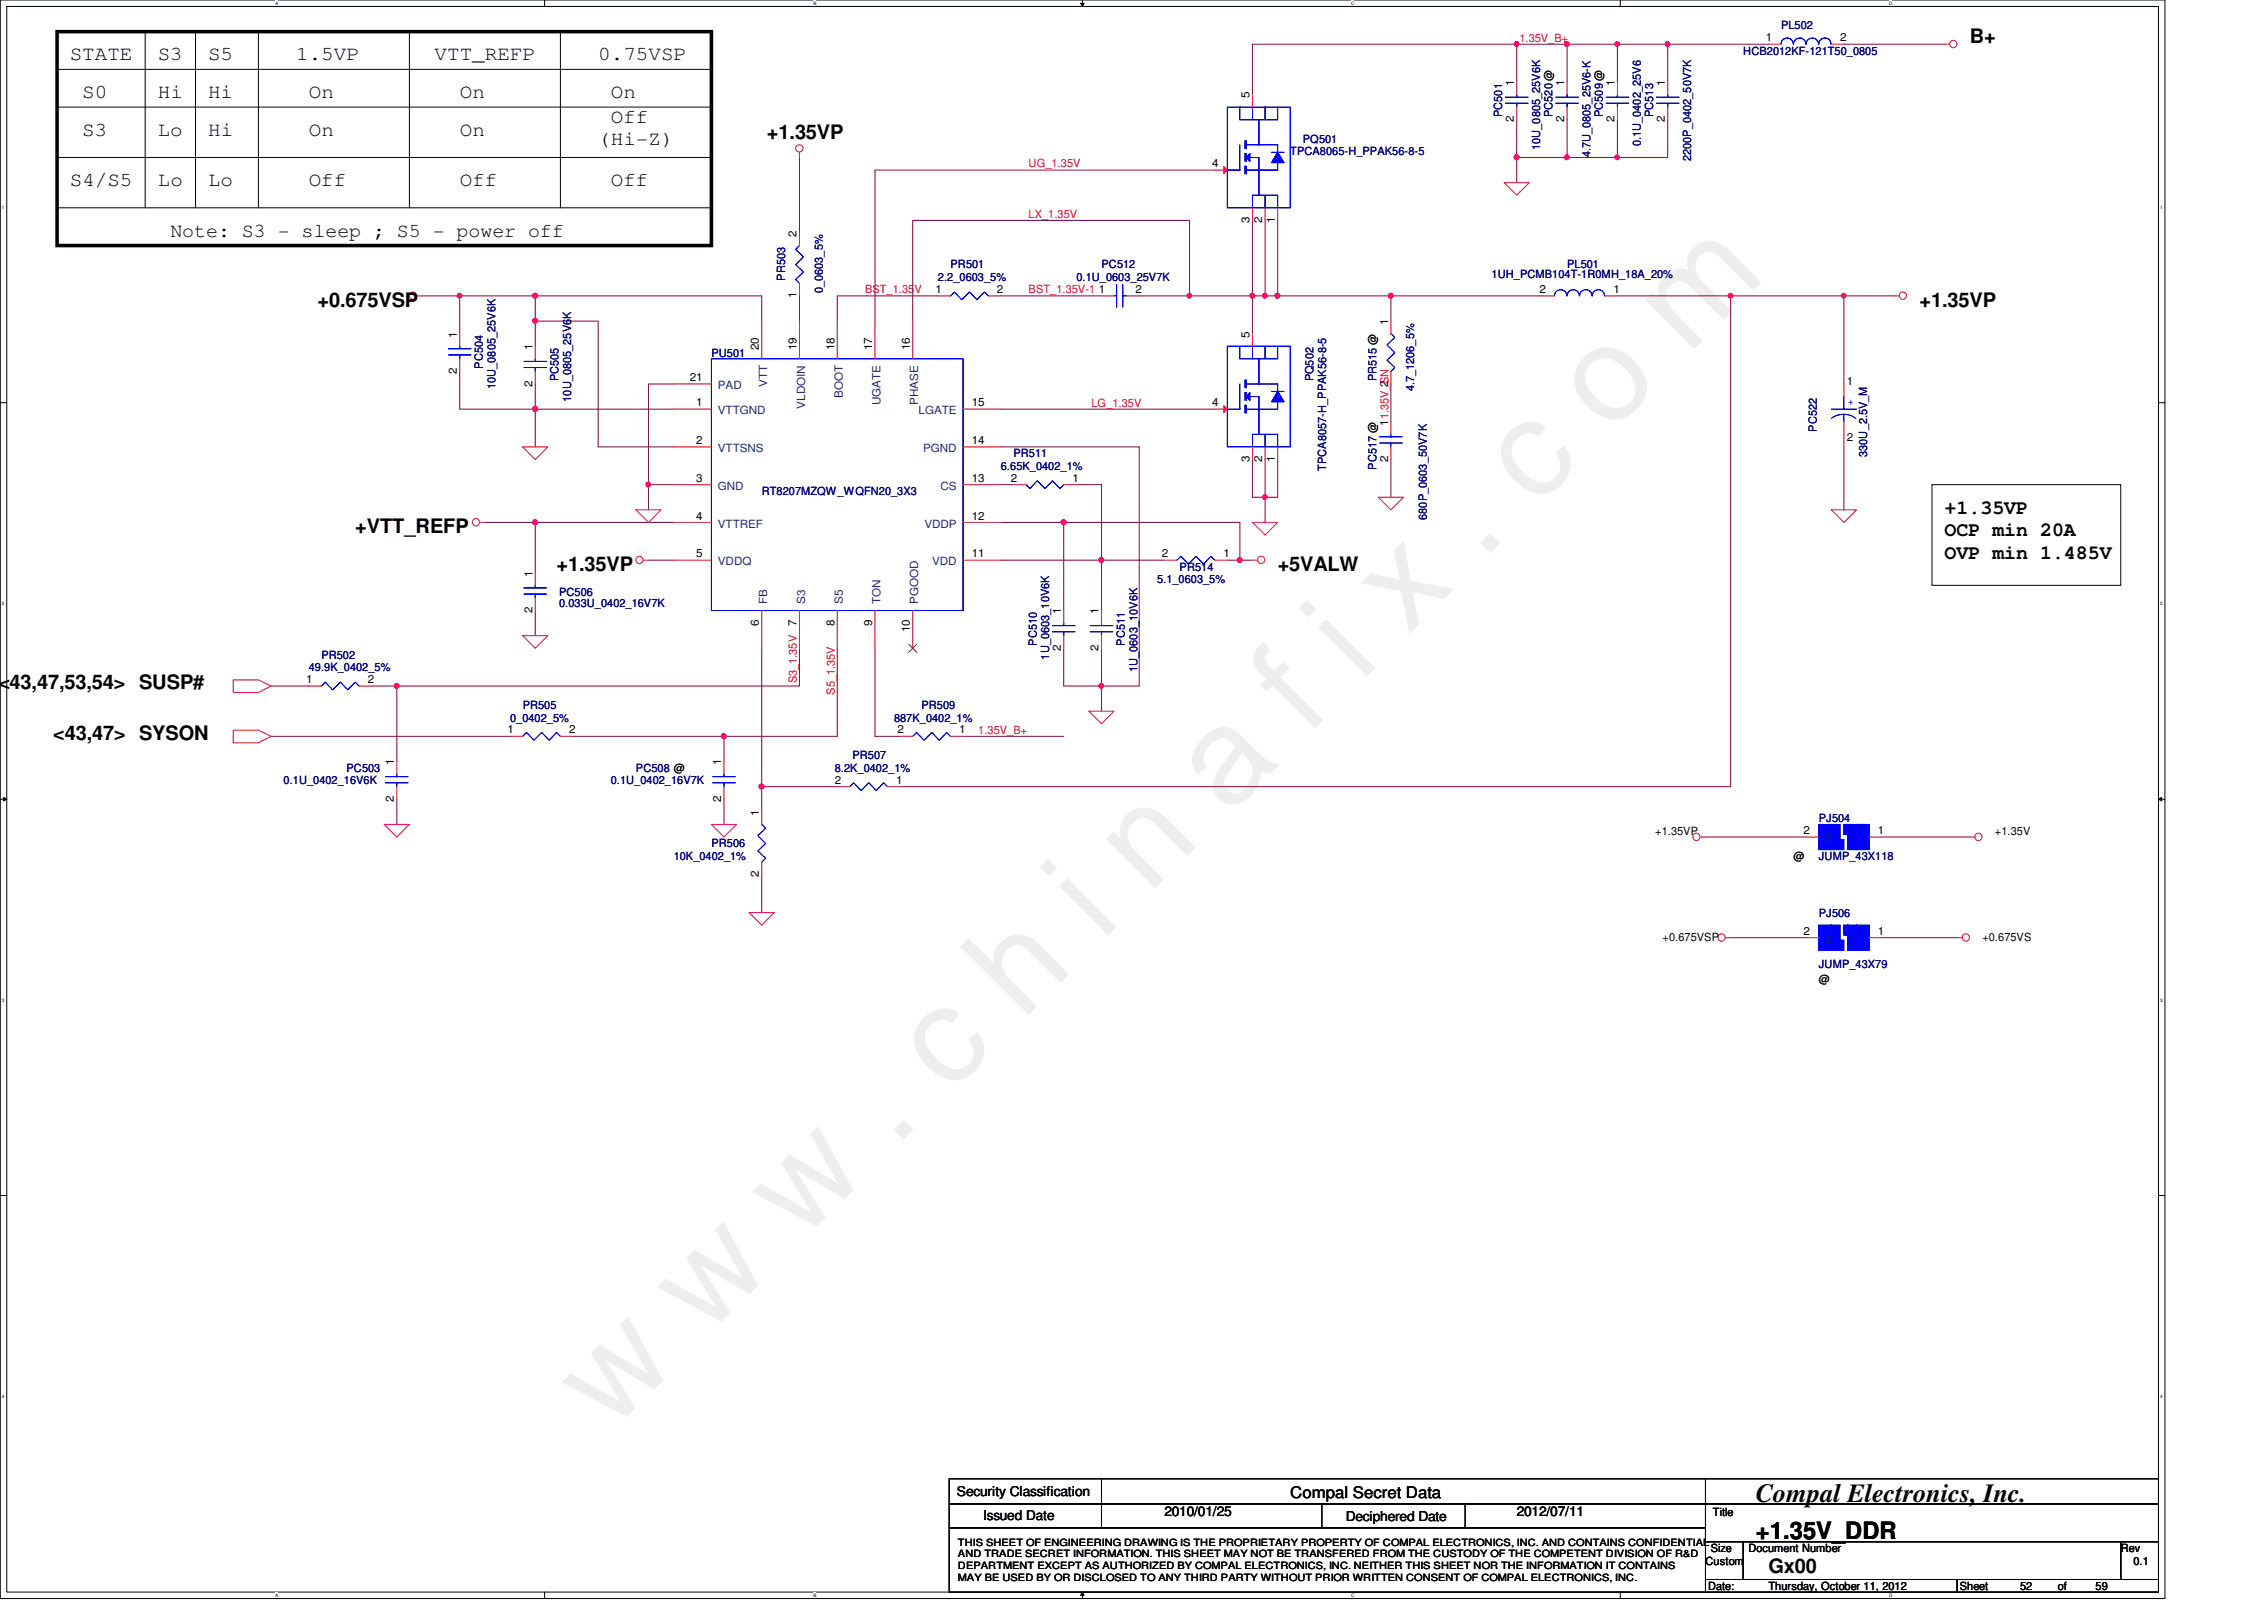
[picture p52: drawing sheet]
<svg xmlns="http://www.w3.org/2000/svg" width="297mm" height="210mm" viewBox="0 0 297 210" stroke-linecap="round" stroke-linejoin="round" font-family="sans-serif">
<defs><g id="words">
<text font-size="17.6" fill="#f0f" x="80.1" y="188" transform="rotate(-45 80.1 188)">w w w . c h i n a f i x . c o m</text>
<text font-size="3.4" x="230.4" y="197.1">Compal Electronics, Inc.</text>
<text font-size="3.1" x="230.4" y="201.9">+1.35V_DDR</text>
<g font-size="2.6">
<text x="258.4" y="5.6">B+</text>
<text x="9.1" y="7.9">STATE</text>
<text x="20.7" y="7.9">S3</text>
<text x="27.3" y="7.9">S5</text>
<text x="38.9" y="7.9">1.5VP</text>
<text x="57" y="7.9">VTT_REFP</text>
<text x="78.5" y="7.9">0.75VSP</text>
<text x="10.8" y="12.9">S0</text>
<text x="10.8" y="17.8">S3</text>
<text x="20.7" y="17.8">Lo</text>
<text x="20.7" y="12.9">Hi</text>
<text x="27.3" y="12.9">Hi</text>
<text x="27.3" y="17.8">Hi</text>
<text x="40.5" y="12.9">On</text>
<text x="40.5" y="17.8">On</text>
<text x="60.3" y="12.9">On</text>
<text x="60.3" y="17.8">On</text>
<text x="80.1" y="16.2">Off</text>
<text x="80.1" y="12.9">On</text>
<text x="78.5" y="19">(Hi-Z)</text>
<text x="100.6" y="18.3">+1.35VP</text>
<text x="9.1" y="24.4">S4/S5</text>
<text x="20.7" y="24.4">Lo</text>
<text x="27.3" y="24.4">Lo</text>
<text x="40.5" y="24.4">Off</text>
<text x="60.3" y="24.4">Off</text>
<text x="80.1" y="24.4">Off</text>
<text x="22.3" y="31">Note: S3 - sleep ; S5 - power off</text>
<text x="41.7" y="40.3">+0.675VSP</text>
<text x="251.8" y="40.3">+1.35VP</text>
<text x="46.6" y="70">+VTT_REFP</text>
<text x="255.1" y="67.4">+1.35VP</text>
<text x="255.1" y="70.4">OCP min 20A</text>
<text x="73" y="74.9">+1.35VP</text>
<text x="167.6" y="74.9">+5VALW</text>
<text x="255.1" y="73.3">OVP min 1.485V</text>
<text x="-.3" y="90.4">&lt;43,47,53,54&gt; SUSP#</text>
<text x="7" y="97">&lt;43,47&gt; SYSON</text>
<text x="232" y="206.3">Gx00</text>
</g>
<text font-size="2.1" x="169.3" y="196.5">Compal Secret Data</text>
<g font-size="1.8">
<text x="125.6" y="196.3">Security Classification</text>
<text x="129" y="199.4">Issued Date</text>
<text x="152.8" y="198.9">2010/01/25</text>
<text x="176.6" y="199.6">Deciphered Date</text>
<text x="199" y="198.9">2012/07/11</text>
</g>
<g font-size="1.5" fill="#f00">
<text x="199.3" y="5.5">1.35V_B+</text>
<text x="135" y="22">UG_1.35V</text>
<text x="135" y="28.6">LX_1.35V</text>
<text x="113.5" y="38.5">BST_1.35V</text>
<text x="135" y="38.5">BST_1.35V-1</text>
<text x="143.2" y="53.3">LG_1.35V</text>
<text x="104.6" y="89.7" transform="rotate(-90 104.6 89.7)">S3_1.35V</text>
<text x="109.5" y="91.1" transform="rotate(-90 109.5 91.1)">S5_1.35V</text>
<text x="128.4" y="96.3">1.35V_B+</text>
</g>
<g font-size="1.5">
<text x="231.7" y="5.4">1</text>
<text x="241.4" y="5.4">2</text>
<text x="198.6" y="11.3" transform="rotate(-90 198.6 11.3)">1</text>
<text x="205.2" y="11.3" transform="rotate(-90 205.2 11.3)">1</text>
<text x="211.8" y="11.3" transform="rotate(-90 211.8 11.3)">1</text>
<text x="218.4" y="11.3" transform="rotate(-90 218.4 11.3)">1</text>
<text x="164" y="12.9" transform="rotate(-90 164 12.9)">5</text>
<text x="198.6" y="16" transform="rotate(-90 198.6 16)">2</text>
<text x="205.2" y="16" transform="rotate(-90 205.2 16)">2</text>
<text x="211.8" y="16" transform="rotate(-90 211.8 16)">2</text>
<text x="218.4" y="16" transform="rotate(-90 218.4 16)">2</text>
<text x="159" y="21.9">4</text>
<text x="164" y="29.3" transform="rotate(-90 164 29.3)">3</text>
<text x="165.6" y="29.3" transform="rotate(-90 165.6 29.3)">2</text>
<text x="167.3" y="29.3" transform="rotate(-90 167.3 29.3)">1</text>
<text x="104.5" y="31.1" transform="rotate(-90 104.5 31.1)">2</text>
<text x="104.5" y="39.2" transform="rotate(-90 104.5 39.2)">1</text>
<text x="122.7" y="38.4">1</text>
<text x="130.8" y="38.4">2</text>
<text x="144.2" y="38.4">1</text>
<text x="149" y="38.4">2</text>
<text x="202" y="38.4">2</text>
<text x="211.7" y="38.4">1</text>
<text x="59.9" y="44.3" transform="rotate(-90 59.9 44.3)">1</text>
<text x="69.8" y="45.9" transform="rotate(-90 69.8 45.9)">1</text>
<text x="99.6" y="45.9" transform="rotate(-90 99.6 45.9)">20</text>
<text x="104.5" y="45.9" transform="rotate(-90 104.5 45.9)">19</text>
<text x="109.5" y="45.9" transform="rotate(-90 109.5 45.9)">18</text>
<text x="114.4" y="45.9" transform="rotate(-90 114.4 45.9)">17</text>
<text x="119.4" y="45.9" transform="rotate(-90 119.4 45.9)">16</text>
<text x="164" y="44.3" transform="rotate(-90 164 44.3)">5</text>
<text x="182.1" y="42.6" transform="rotate(-90 182.1 42.6)">1</text>
<text x="59.9" y="49.1" transform="rotate(-90 59.9 49.1)">2</text>
<text x="69.8" y="50.7" transform="rotate(-90 69.8 50.7)">2</text>
<text x="90.5" y="50">21</text>
<text x="91.4" y="53.3">1</text>
<text x="127.5" y="53.3">15</text>
<text x="159" y="53.3">4</text>
<text x="182.1" y="50.7" transform="rotate(-90 182.1 50.7)">2</text>
<text x="242.3" y="50.5">1</text>
<text x="91.4" y="58.3">2</text>
<text x="127.5" y="58.3">14</text>
<text x="182.1" y="55.8" transform="rotate(-90 182.1 55.8)">11.35V_SN</text>
<text x="242.3" y="57.8">2</text>
<text x="91.4" y="63.2">3</text>
<text x="127.5" y="63.2">13</text>
<text x="132.6" y="63.2">2</text>
<text x="140.7" y="63.2">1</text>
<text x="164" y="60.6" transform="rotate(-90 164 60.6)">3</text>
<text x="165.6" y="60.6" transform="rotate(-90 165.6 60.6)">2</text>
<text x="167.3" y="60.6" transform="rotate(-90 167.3 60.6)">1</text>
<text x="182.1" y="60.6" transform="rotate(-90 182.1 60.6)">2</text>
<text x="91.4" y="68.2">4</text>
<text x="127.5" y="68.2">12</text>
<text x="69.8" y="75.6" transform="rotate(-90 69.8 75.6)">1</text>
<text x="91.4" y="73.1">5</text>
<text x="127.5" y="73.1">11</text>
<text x="152.4" y="73.1">2</text>
<text x="160.5" y="73.1">1</text>
<text x="69.8" y="80.4" transform="rotate(-90 69.8 80.4)">2</text>
<text x="99.6" y="82.1" transform="rotate(-90 99.6 82.1)">6</text>
<text x="104.5" y="82.1" transform="rotate(-90 104.5 82.1)">7</text>
<text x="109.5" y="82.1" transform="rotate(-90 109.5 82.1)">8</text>
<text x="114.4" y="82.1" transform="rotate(-90 114.4 82.1)">9</text>
<text x="119.4" y="82.9" transform="rotate(-90 119.4 82.9)">10</text>
<text x="139.2" y="80.6" transform="rotate(-90 139.2 80.6)">1</text>
<text x="144.1" y="80.6" transform="rotate(-90 144.1 80.6)">1</text>
<text x="40.2" y="89.6">1</text>
<text x="48.3" y="89.6">2</text>
<text x="139.2" y="85.4" transform="rotate(-90 139.2 85.4)">2</text>
<text x="144.1" y="85.4" transform="rotate(-90 144.1 85.4)">2</text>
<text x="51.7" y="100.4" transform="rotate(-90 51.7 100.4)">1</text>
<text x="66.6" y="96.2">1</text>
<text x="74.7" y="96.2">2</text>
<text x="94.6" y="100.4" transform="rotate(-90 94.6 100.4)">1</text>
<text x="117.8" y="96.2">2</text>
<text x="125.9" y="96.2">1</text>
<text x="51.7" y="105.2" transform="rotate(-90 51.7 105.2)">2</text>
<text x="94.6" y="105.2" transform="rotate(-90 94.6 105.2)">2</text>
<text x="99.6" y="107" transform="rotate(-90 99.6 107)">1</text>
<text x="109.5" y="102.8">2</text>
<text x="117.6" y="102.8">1</text>
<text x="217.2" y="109.5">+1.35VP</text>
<text x="235.3" y="112.8">@</text>
<text x="236.6" y="109.4">2</text>
<text x="246.4" y="109.4">1</text>
<text x="261.7" y="109.5">+1.35V</text>
<text x="99.6" y="115.1" transform="rotate(-90 99.6 115.1)">2</text>
<text x="218.1" y="123.4">+0.675VSP</text>
<text x="236.6" y="122.6">2</text>
<text x="246.4" y="122.6">1</text>
<text x="260.1" y="123.4">+0.675VS</text>
<text x="238.6" y="129">@</text>
<text x="224.4" y="203.6">Size</text>
<text x="224.7" y="198.8">Title</text>
<text x="229.4" y="203.6">Document Number</text>
<text x="278.3" y="203.6">Rev</text>
<text x="223.8" y="205.3">Custom</text>
<text x="224.1" y="208.6">Date:</text>
<text x="232" y="208.6">Thursday, October 11, 2012</text>
<text x="257.1" y="208.6">Sheet</text>
<text x="265" y="208.6">52</text>
<text x="270" y="208.6">of</text>
<text x="275" y="208.6">59</text>
<text x="279.9" y="205.3">0.1</text>
</g>
<g font-size="1.5" fill="#000080">
<text x="233.7" y="3.9">PL502</text>
<text x="228.7" y="7.2">HCB2012KF-121T50_0805</text>
<text x="197.1" y="15.4" transform="rotate(-90 197.1 15.4)">PC501</text>
<text x="203.7" y="15.4" transform="rotate(-90 203.7 15.4)">PC520 @</text>
<text x="210.3" y="15.4" transform="rotate(-90 210.3 15.4)">PC509 @</text>
<text x="216.9" y="15.4" transform="rotate(-90 216.9 15.4)">PC513</text>
<text x="169.3" y="20.4">TPCA8065-H_PPAK56-8-5</text>
<text x="170.9" y="18.7">PQ501</text>
<text x="202.1" y="19.7" transform="rotate(-90 202.1 19.7)">10U_0805_25V6K</text>
<text x="208.7" y="20.7" transform="rotate(-90 208.7 20.7)">4.7U_0805_25V6-K</text>
<text x="215.3" y="19.2" transform="rotate(-90 215.3 19.2)">0.1U_0402_25V6</text>
<text x="221.9" y="21.2" transform="rotate(-90 221.9 21.2)">2200P_0402_50V7K</text>
<text x="124.7" y="35.2">PR501</text>
<text x="144.5" y="35.2">PC512</text>
<text x="205.6" y="35.2">PL501</text>
<text x="103" y="36.8" transform="rotate(-90 103 36.8)">PR503</text>
<text x="107.9" y="38.5" transform="rotate(-90 107.9 38.5)">0_0603_5%</text>
<text x="123.1" y="36.9">2.2_0603_5%</text>
<text x="141.2" y="36.9">0.1U_0603_25V7K</text>
<text x="195.7" y="36.5">1UH_PCMB104T-1R0MH_18A_20%</text>
<text x="93.3" y="46.8">PU501</text>
<text x="63.4" y="48.4" transform="rotate(-90 63.4 48.4)">PC504</text>
<text x="65" y="51.1" transform="rotate(-90 65 51.1)">10U_0805_25V6K</text>
<text x="73.3" y="50" transform="rotate(-90 73.3 50)">PC505</text>
<text x="74.9" y="52.7" transform="rotate(-90 74.9 52.7)">10U_0805_25V6K</text>
<text x="172.3" y="50" transform="rotate(-90 172.3 50)">PQ502</text>
<text x="180.6" y="50" transform="rotate(-90 180.6 50)">PR515 @</text>
<text x="185.5" y="51.4" transform="rotate(-90 185.5 51.4)">4.7_1206_5%</text>
<text x="133" y="60">PR511</text>
<text x="238.4" y="56.6" transform="rotate(-90 238.4 56.6)">PC522</text>
<text x="245" y="59.9" transform="rotate(-90 245 59.9)">330U_2.5V_M</text>
<text x="99.9" y="64.9">RT8207MZQW_WQFN20_3X3</text>
<text x="131.3" y="61.6">6.65K_0402_1%</text>
<text x="174" y="61.8" transform="rotate(-90 174 61.8)">TPCA8057-H_PPAK56-8-5</text>
<text x="180.6" y="61.6" transform="rotate(-90 180.6 61.6)">PC517 @</text>
<text x="187.2" y="68.2" transform="rotate(-90 187.2 68.2)">680P_0603_50V7K</text>
<text x="151.8" y="76.5">5.1_0603_5%</text>
<text x="154.8" y="74.8">PR514</text>
<text x="73.4" y="78.1">PC506</text>
<text x="73.4" y="79.6">0.033U_0402_16V7K</text>
<text x="40.5" y="88.1">49.9K_0402_5%</text>
<text x="42.2" y="86.4">PR502</text>
<text x="136" y="84.7" transform="rotate(-90 136 84.7)">PC510</text>
<text x="137.7" y="86.5" transform="rotate(-90 137.7 86.5)">1U_0603_10V6K</text>
<text x="147.6" y="84.7" transform="rotate(-90 147.6 84.7)">PC511</text>
<text x="149.2" y="88.2" transform="rotate(-90 149.2 88.2)">1U_0603_10V6K</text>
<text x="66.9" y="94.7">0_0402_5%</text>
<text x="68.6" y="93">PR505</text>
<text x="117.3" y="94.7">887K_0402_1%</text>
<text x="120.9" y="93">PR509</text>
<text x="45.5" y="101.3">PC503</text>
<text x="83.4" y="101.3">PC508 @</text>
<text x="109.5" y="101.3">8.2K_0402_1%</text>
<text x="111.8" y="99.6">PR507</text>
<text x="37.2" y="102.9">0.1U_0402_16V6K</text>
<text x="80.1" y="102.9">0.1U_0402_16V7K</text>
<text x="238.6" y="107.9">PJ504</text>
<text x="88.4" y="112.8">10K_0402_1%</text>
<text x="93.3" y="111.2">PR506</text>
<text x="238.6" y="112.8">JUMP_43X118</text>
<text x="238.6" y="120.3">PJ506</text>
<text x="238.6" y="127">JUMP_43X79</text>
</g>
<g font-size="1.5" fill="#004080">
<text x="94.2" y="51.1">PAD</text>
<text x="100.7" y="50.8" transform="rotate(-90 100.7 50.8)">VTT</text>
<text x="105.6" y="53.6" transform="rotate(-90 105.6 53.6)">VLDOIN</text>
<text x="110.6" y="52.2" transform="rotate(-90 110.6 52.2)">BOOT</text>
<text x="115.5" y="53.2" transform="rotate(-90 115.5 53.2)">UGATE</text>
<text x="120.5" y="53.1" transform="rotate(-90 120.5 53.1)">PHASE</text>
<text x="94.2" y="59.3">VTTSNS</text>
<text x="94.2" y="54.4">VTTGND</text>
<text x="120.5" y="54.4">LGATE</text>
<text x="121.1" y="59.3">PGND</text>
<text x="94.2" y="64.3">GND</text>
<text x="123.4" y="64.3">CS</text>
<text x="94.2" y="69.2">VTTREF</text>
<text x="121.3" y="69.2">VDDP</text>
<text x="94.2" y="74.2">VDDQ</text>
<text x="122.3" y="74.2">VDD</text>
<text x="100.7" y="79.2" transform="rotate(-90 100.7 79.2)">FB</text>
<text x="105.6" y="79.2" transform="rotate(-90 105.6 79.2)">S3</text>
<text x="110.6" y="79.2" transform="rotate(-90 110.6 79.2)">S5</text>
<text x="115.5" y="79.2" transform="rotate(-90 115.5 79.2)">TON</text>
<text x="120.5" y="79.2" transform="rotate(-90 120.5 79.2)">PGOOD</text>
<text x="239.5" y="110.5">2</text>
<text x="243.5" y="110.5">1</text>
<text x="239.5" y="123.7">2</text>
<text x="243.5" y="123.7">1</text>
</g>
<text font-size="1.5" fill="#00f" x="242.4" y="53.1">+</text>
<g font-size="1.3">
<text x="125.7" y="202.8">THIS SHEET OF ENGINEERING DRAWING IS THE PROPRIETARY PROPERTY OF COMPAL ELECTRONICS, INC. AND CONTAINS CONFIDENTIAL</text>
<text x="125.7" y="205.8">DEPARTMENT EXCEPT AS AUTHORIZED BY COMPAL ELECTRONICS, INC. NEITHER THIS SHEET NOR THE INFORMATION IT CONTAINS</text>
<text x="125.7" y="207.3">MAY BE USED BY OR DISCLOSED TO ANY THIRD PARTY WITHOUT PRIOR WRITTEN CONSENT OF COMPAL ELECTRONICS, INC.</text>
<text x="125.7" y="204.3">AND TRADE SECRET INFORMATION. THIS SHEET MAY NOT BE TRANSFERED FROM THE CUSTODY OF THE COMPETENT DIVISION OF R&amp;D</text>
</g>
<g font-size=".6">
<text x="36.1" y=".6">A</text>
<text x="106.7" y=".6">B</text>
<text x="177.3" y=".6">C</text>
<text x="247.9" y=".6">D</text>
<text x=".3" y="27.4">1</text>
<text x="283.4" y="27.4">1</text>
<text x=".3" y="79.4">2</text>
<text x="283.4" y="79.4">2</text>
<text x=".3" y="131.4">3</text>
<text x="283.4" y="131.4">3</text>
<text x=".3" y="183.4">4</text>
<text x="283.4" y="183.4">4</text>
<text x="36.1" y="209.5">A</text>
<text x="106.7" y="209.5">B</text>
<text x="177.3" y="209.5">C</text>
<text x="247.9" y="209.5">D</text>
</g>
</g></defs>
<path d="M0 0h284v209.7h-284zM.9 .8h282.3v208.1h-282.3z" fill="none" stroke="#000" stroke-width=".13"/>
<g fill="#fff">
<path d="M36.1 .1h.4v.7h-.4z"/>
<path d="M36.1 208.9h.4v.7h-.4z"/>
</g>
<path d="M71.5 0v.8M71.5 208.9v.8" fill="none" stroke="#000" stroke-width=".13"/>
<g fill="#fff">
<path d="M106.7 .1h.4v.7h-.4z"/>
<path d="M106.7 208.9h.4v.7h-.4z"/>
</g>
<path d="M141.8 .4h.4l-.2 .4zM142 0v.8M142 208.9l.2 .4h-.4zM142 208.9v.8" fill="none" stroke="#000" stroke-width=".13"/>
<path d="M141.8 .4h.4l-.2 .4zM142 208.9l.2 .4h-.4z" fill="#000"/>
<g fill="#fff">
<path d="M177.3 .1h.4v.7h-.4z"/>
<path d="M177.3 208.9h.4v.7h-.4z"/>
</g>
<path d="M212.6 0v.8M212.6 208.9v.8" fill="none" stroke="#000" stroke-width=".13"/>
<g fill="#fff">
<path d="M247.8 .1h.4v.7h-.4z"/>
<path d="M247.8 208.9h.4v.7h-.4z"/>
<path d="M.3 26.8h.2v.7h-.2z"/>
<path d="M283.4 26.8h.3v.7h-.3z"/>
<path d="M.3 78.8h.2v.7h-.2z"/>
<path d="M283.4 78.8h.3v.7h-.3z"/>
</g>
<path d="M0 52.8h.9M283.2 52.8h.8" fill="none" stroke="#000" stroke-width=".13"/>
<g fill="#fff">
<path d="M.3 130.8h.2v.7h-.2z"/>
<path d="M283.4 130.8h.3v.7h-.3z"/>
</g>
<path d="M0 104.9h.9M.5 104.6l.4 .3-.4 .2zM283.2 104.9l.4-.3v.5zM283.2 104.9h.8" fill="none" stroke="#000" stroke-width=".13"/>
<path d="M.5 104.6l.4 .3-.4 .2zM283.2 104.9l.4-.3v.5z" fill="#000"/>
<g fill="#fff">
<path d="M.3 182.8h.2v.7h-.2z"/>
<path d="M283.4 182.8h.3v.7h-.3z"/>
</g>
<path d="M7.5 9.1h85.8M7.5 14.1h85.8M19 4.1v23.2M25.6 4.1v23.2M33.9 4.1v23.2M53.7 4.1v23.2M73.5 4.1v23.2M7.5 20.7h85.8M7.5 27.3h85.8M253.5 63.6h24.7v13.2h-24.7zM0 156.8h.9M283.2 156.8h.8" fill="none" stroke="#000" stroke-width=".13"/>
<path d="M7.5 4.1h85.8v28.1h-85.8z" fill="none" stroke="#000" stroke-width=".47"/>
<path d="M60.3 38.8v5M70.2 38.8h29.7" fill="none" stroke="#800040" stroke-width=".13"/>
<circle cx="60.3" cy="38.8" r=".32" fill="#f0f"/>
<circle cx="60.3" cy="38.8" r=".32" fill="none" stroke="#f0f" stroke-width=".13"/>
<path d="M199 5.8v5M60.3 38.8h9.9M119.8 28.9h36.3M227.1 38.8v64.4M241.9 38.8h6.6M60.3 48.7v5h9.9" fill="none" stroke="#800040" stroke-width=".13"/>
<circle cx="199" cy="5.8" r=".32" fill="#f0f"/>
<circle cx="199" cy="5.8" r=".32" fill="none" stroke="#f0f" stroke-width=".13"/>
<path d="M199 15.7v5M205.6 5.8v5" fill="none" stroke="#800040" stroke-width=".13"/>
<circle cx="205.6" cy="5.8" r=".32" fill="#f0f"/>
<circle cx="205.6" cy="5.8" r=".32" fill="none" stroke="#f0f" stroke-width=".13"/>
<path d="M205.6 15.7v5M199 20.7v3.3" fill="none" stroke="#800040" stroke-width=".13"/>
<circle cx="199" cy="20.6" r=".32" fill="#f0f"/>
<circle cx="199" cy="20.6" r=".32" fill="none" stroke="#f0f" stroke-width=".13"/>
<path d="M199 20.7h6.6" fill="none" stroke="#800040" stroke-width=".13"/>
<circle cx="199" cy="20.6" r=".32" fill="#f0f"/>
<circle cx="199" cy="20.6" r=".32" fill="none" stroke="#f0f" stroke-width=".13"/>
<path d="M164.3 5.8h41.3M55.4 38.8h4.9M104.9 20.7v9.9M114.8 22.3v19.8M227.1 38.8h14.8M63.6 68.5h6.6M35.6 90h4.9M35.6 96.6h31.3M52.1 90v9.9M52.1 104.9v3.3M118.1 103.2h109" fill="none" stroke="#800040" stroke-width=".13"/>
<circle cx="52" cy="90" r=".32" fill="#f0f"/>
<circle cx="52" cy="90" r=".32" fill="none" stroke="#f0f" stroke-width=".13"/>
<path d="M218.8 5.8h13.2M114.8 22.3h44.6M149.5 58.6v31.4M48.8 90h3.3" fill="none" stroke="#800040" stroke-width=".13"/>
<circle cx="218.8" cy="5.8" r=".32" fill="#f0f"/>
<circle cx="218.8" cy="5.8" r=".32" fill="none" stroke="#f0f" stroke-width=".13"/>
<path d="M52.1 90h52.8" fill="none" stroke="#800040" stroke-width=".13"/>
<circle cx="52" cy="90" r=".32" fill="#f0f"/>
<circle cx="52" cy="90" r=".32" fill="none" stroke="#f0f" stroke-width=".13"/>
<path d="M164.3 5.8v6.6M241.9 38.8v11.6M246.9 109.8h11.5M246.9 123h9.9" fill="none" stroke="#800040" stroke-width=".13"/>
<circle cx="241.9" cy="38.8" r=".32" fill="#f0f"/>
<circle cx="241.9" cy="38.8" r=".32" fill="none" stroke="#f0f" stroke-width=".13"/>
<path d="M205.6 5.8h6.6v5M241.9 57v9.9" fill="none" stroke="#800040" stroke-width=".13"/>
<circle cx="205.6" cy="5.8" r=".32" fill="#f0f"/>
<circle cx="205.6" cy="5.8" r=".32" fill="none" stroke="#f0f" stroke-width=".13"/>
<path d="M212.2 15.7v5h-6.6" fill="none" stroke="#800040" stroke-width=".13"/>
<circle cx="205.6" cy="20.6" r=".32" fill="#f0f"/>
<circle cx="205.6" cy="20.6" r=".32" fill="none" stroke="#f0f" stroke-width=".13"/>
<path d="M212.2 5.8h6.6v5M241.9 5.8h13.2" fill="none" stroke="#800040" stroke-width=".13"/>
<circle cx="212.2" cy="5.8" r=".32" fill="#f0f"/>
<circle cx="212.2" cy="5.8" r=".32" fill="none" stroke="#f0f" stroke-width=".13"/>
<path d="M218.8 15.7v5h-6.6" fill="none" stroke="#800040" stroke-width=".13"/>
<circle cx="212.2" cy="20.6" r=".32" fill="#f0f"/>
<circle cx="212.2" cy="20.6" r=".32" fill="none" stroke="#f0f" stroke-width=".13"/>
<g fill="none" stroke="#f00" stroke-width=".13">
<path d="M104.9 20v.7M255.1 5.8h.7M54.7 38.8h.7M197.3 24h3.3l-1.6 1.6zM248.5 38.8h.7M62.9 68.5h.7M240.3 66.9h3.3l-1.7 1.6zM30.6 89.2h3.3l1.7 .8-1.7 .8h-3.3zM30.6 95.8h3.3l1.7 .8-1.7 .8h-3.3zM50.4 108.2h3.3l-1.6 1.6zM258.4 109.8h.7M256.8 123h.7"/>
<circle cx="104.9" cy="19.5" r=".48"/>
<circle cx="256.3" cy="5.8" r=".48"/>
<circle cx="54.2" cy="38.8" r=".48"/>
<circle cx="249.7" cy="38.8" r=".48"/>
<circle cx="62.4" cy="68.5" r=".48"/>
<circle cx="259.6" cy="109.8" r=".48"/>
<circle cx="257.9" cy="123" r=".48"/>
</g>
<g fill="none" stroke="#000" stroke-width=".13">
<path d="M124.5 194h99.3v3.3h-99.3zM124.5 197.3h99.3v3.1h-99.3zM144.5 194v6.4M173.4 197.3v3.1M192.2 197.3v3.1M223.8 194h59.4v3.3h-59.4zM223.8 197.3h59.4v5h-59.4zM124.5 200.4h99.3v8.5h-99.3zM223.8 202.3h4.9v4.9h-4.9zM223.8 207.2h33v1.7h-33zM228.7 202.3h49.5v4.9h-49.5zM256.8 207.2h26.4v1.7h-26.4z"/>
<path d="M278.2 202.3h5v4.9h-5z"/>
</g>
<path d="M162.7 19v3.3h-1.7M162.7 14.1v1.6h4.9v-1.6M163.4 19.5v-1h.1v1M163.5 19h4.1v1M164.3 14.1v1.6M165.2 15.7v3.3M166 14.1v1.6M163.4 22.8v-1h.1v1M163.4 21.2v-1.1h.1v1.1M164 20.7h1.2M165.2 22.3v3.3M167.6 21.3v1" fill="none" stroke="#00f" stroke-width=".13"/>
<path d="M167.6 20l.9 1.3h-1.7z" fill="#00f"/>
<path d="M167.6 20l.9 1.3h-1.7zM163.5 22.3h4.1" fill="none" stroke="#00f" stroke-width=".13"/>
<path d="M164 20.1v1.1l-.5-.5z" fill="#00f"/>
<g fill="none" stroke="#00f" stroke-width=".13">
<path d="M161 14.1h8.3v13.2h-8.3zM162.7 19v3.3h-1.7M162.7 14.1v1.6h4.9v-1.6M163.4 19.5v-1h.1v1M163.5 19h4.1v1M164.3 14.1v1.6M165.2 15.7v3.3M166 14.1v1.6M166.8 20h1.7M163.4 22.8v-1h.1v1M163.4 21.2v-1.1h.1v1.1M164 20.1v1.1l-.5-.5z"/>
<path d="M164 20.7h1.2v4.9M167.6 21.3v1"/>
</g>
<path d="M167.6 20l.9 1.3h-1.7z" fill="#00f"/>
<path d="M167.6 20l.9 1.3h-1.7zM163.5 22.3h4.1" fill="none" stroke="#00f" stroke-width=".13"/>
<path d="M164 20.1v1.1l-.5-.5z" fill="#00f"/>
<path d="M161 14.1h8.3v13.2h-8.3zM166.8 20h1.7M164 20.1v1.1l-.5-.5zM165.2 20.7v1.6" fill="none" stroke="#00f" stroke-width=".13"/>
<path d="M160.6 21.8l.4 .5-.4 .5z" fill="#f00"/>
<path d="M164.3 12.4v1.7M159.4 22.3h1.6M160.6 21.8l.4 .5-.4 .5zM66.9 96.6h1.7" fill="none" stroke="#f00" stroke-width=".13"/>
<path d="M243.6 108.2h1.6v3.3h-1.6z" fill-rule="evenodd" fill="#00f"/>
<path d="M243.6 108.2h1.6v3.3h-1.6z" fill="none" stroke="#00f" stroke-width=".13"/>
<path d="M242.4 108.2h1.2v3.3h-1.2z" fill-rule="evenodd" fill="#00f"/>
<path d="M242.4 108.2h1.2v3.3h-1.2z" fill="none" stroke="#00f" stroke-width=".13"/>
<path d="M241.9 108.2h.5v1.3h-.5z" fill-rule="evenodd" fill="#00f"/>
<path d="M241.9 108.2h.5v1.3h-.5z" fill="none" stroke="#00f" stroke-width=".13"/>
<path d="M241.4 110.1h.5v1.4h-.5z" fill-rule="evenodd" fill="#00f"/>
<path d="M241.4 110.1h.5v1.4h-.5z" fill="none" stroke="#00f" stroke-width=".13"/>
<path d="M240.3 108.2h1.1v3.3h-1.1z" fill-rule="evenodd" fill="#00f"/>
<path d="M240.3 108.2h1.1v3.3h-1.1z" fill="none" stroke="#00f" stroke-width=".13"/>
<path d="M238.6 108.2h1.7v3.3h-1.7z" fill-rule="evenodd" fill="#00f"/>
<path d="M238.6 108.2h1.7v3.3h-1.7z" fill="none" stroke="#00f" stroke-width=".13"/>
<path d="M243.6 108.2h1.6v3.3h-1.6z" fill-rule="evenodd" fill="#00f"/>
<path d="M243.6 108.2h1.6v3.3h-1.6z" fill="none" stroke="#00f" stroke-width=".13"/>
<path d="M242.4 108.2h1.2v3.3h-1.2z" fill-rule="evenodd" fill="#00f"/>
<path d="M242.4 108.2h1.2v3.3h-1.2z" fill="none" stroke="#00f" stroke-width=".13"/>
<path d="M241.9 108.2h.5v1.3h-.5z" fill-rule="evenodd" fill="#00f"/>
<path d="M241.9 108.2h.5v1.3h-.5z" fill="none" stroke="#00f" stroke-width=".13"/>
<path d="M241.4 110.1h.5v1.4h-.5z" fill-rule="evenodd" fill="#00f"/>
<path d="M241.4 110.1h.5v1.4h-.5z" fill="none" stroke="#00f" stroke-width=".13"/>
<path d="M240.3 108.2h1.1v3.3h-1.1z" fill-rule="evenodd" fill="#00f"/>
<path d="M240.3 108.2h1.1v3.3h-1.1z" fill="none" stroke="#00f" stroke-width=".13"/>
<path d="M238.6 108.2h1.7v3.3h-1.7z" fill-rule="evenodd" fill="#00f"/>
<g fill="none" stroke="#00f" stroke-width=".13">
<path d="M197.5 13.5h3M197.5 12.7h3M199 12.4v.3M199 13.5v.6M204.1 13.5h3M204.1 12.7h3M205.6 12.4v.3M205.6 13.5v.6M210.7 13.5h3M210.7 12.7h3M212.2 12.4v.3M212.2 13.5v.6"/>
<path d="M217.3 13.5h3M217.3 12.7h3M218.8 12.4v.3M218.8 13.5v.6M233.7 5.8a.8 .8 0 0 1 .8-.8 .8 .8 0 0 1 .8 .8M235.3 5.8a.8 .8 0 0 1 .8-.8 .8 .8 0 0 1 .8 .8M237 5.8a.8 .8 0 0 1 .8-.8 .8 .8 0 0 1 .8 .8M238.6 5.8a.8 .8 0 0 1 .8-.8 .8 .8 0 0 1 .8 .8M58.8 46.6h3M58.8 45.8h3M60.3 45.4v.4M60.3 46.6v.5"/>
<path d="M93.3 47.1h33.1v33h-33.1zM240.3 53.7h3.3M240.3 54.9a2.65 2.65 0 0 1 3.2 0M241.9 52v1.7M241.9 54.4v.9M42.2 90l.5-.5 .9 1 1.1-1 .9 1 1-1 .5 .5M50.6 102.7h2.9M50.6 101.9h2.9M52.1 101.6v.3M52.1 102.7v.5M238.6 108.2h1.7v3.3h-1.7z"/>
</g>
<g fill="none" stroke="#f00" stroke-width=".13">
<path d="M199 10.8v1.6M199 14.1v1.6M205.6 10.8v1.6M205.6 14.1v1.6M212.2 10.8v1.6M212.2 14.1v1.6M218.8 10.8v1.6M218.8 14.1v1.6M232 5.8h1.7M240.3 5.8h1.6M60.3 43.8v1.6M60.3 47.1v1.6"/>
<path d="M241.9 50.4v1.6M241.9 55.3v1.7M40.5 90h1.7M47.1 90h1.7M52.1 99.9v1.7M52.1 103.2v1.7M237 109.8h1.6M245.2 109.8h1.7"/>
</g>
<path d="M243.6 121.4h1.6v3.3h-1.6z" fill-rule="evenodd" fill="#00f"/>
<path d="M243.6 121.4h1.6v3.3h-1.6z" fill="none" stroke="#00f" stroke-width=".13"/>
<path d="M242.4 121.4h1.2v3.3h-1.2z" fill-rule="evenodd" fill="#00f"/>
<path d="M242.4 121.4h1.2v3.3h-1.2z" fill="none" stroke="#00f" stroke-width=".13"/>
<path d="M241.9 121.4h.5v1.3h-.5z" fill-rule="evenodd" fill="#00f"/>
<path d="M241.9 121.4h.5v1.3h-.5z" fill="none" stroke="#00f" stroke-width=".13"/>
<path d="M241.4 123.4h.5v1.3h-.5z" fill-rule="evenodd" fill="#00f"/>
<path d="M241.4 123.4h.5v1.3h-.5z" fill="none" stroke="#00f" stroke-width=".13"/>
<path d="M240.3 121.4h1.1v3.3h-1.1z" fill-rule="evenodd" fill="#00f"/>
<path d="M240.3 121.4h1.1v3.3h-1.1z" fill="none" stroke="#00f" stroke-width=".13"/>
<path d="M238.6 121.4h1.7v3.3h-1.7z" fill-rule="evenodd" fill="#00f"/>
<path d="M238.6 121.4h1.7v3.3h-1.7z" fill="none" stroke="#00f" stroke-width=".13"/>
<path d="M243.6 121.4h1.6v3.3h-1.6z" fill-rule="evenodd" fill="#00f"/>
<path d="M243.6 121.4h1.6v3.3h-1.6z" fill="none" stroke="#00f" stroke-width=".13"/>
<path d="M242.4 121.4h1.2v3.3h-1.2z" fill-rule="evenodd" fill="#00f"/>
<path d="M242.4 121.4h1.2v3.3h-1.2z" fill="none" stroke="#00f" stroke-width=".13"/>
<path d="M241.9 121.4h.5v1.3h-.5z" fill-rule="evenodd" fill="#00f"/>
<path d="M241.9 121.4h.5v1.3h-.5z" fill="none" stroke="#00f" stroke-width=".13"/>
<path d="M241.4 123.4h.5v1.3h-.5z" fill-rule="evenodd" fill="#00f"/>
<path d="M241.4 123.4h.5v1.3h-.5z" fill="none" stroke="#00f" stroke-width=".13"/>
<path d="M240.3 121.4h1.1v3.3h-1.1z" fill-rule="evenodd" fill="#00f"/>
<path d="M240.3 121.4h1.1v3.3h-1.1z" fill="none" stroke="#00f" stroke-width=".13"/>
<path d="M238.6 121.4h1.7v3.3h-1.7z" fill-rule="evenodd" fill="#00f"/>
<path d="M238.6 121.4h1.7v3.3h-1.7z" fill="none" stroke="#00f" stroke-width=".13"/>
<path d="M237 123h1.6M245.2 123h1.7" fill="none" stroke="#f00" stroke-width=".13"/>
<circle cx="60.3" cy="38.8" r=".32" fill="#f0f"/>
<circle cx="60.3" cy="38.8" r=".32" fill="none" stroke="#f0f" stroke-width=".13"/>
<circle cx="199" cy="5.8" r=".32" fill="#f0f"/>
<circle cx="199" cy="5.8" r=".32" fill="none" stroke="#f0f" stroke-width=".13"/>
<circle cx="205.6" cy="5.8" r=".32" fill="#f0f"/>
<circle cx="205.6" cy="5.8" r=".32" fill="none" stroke="#f0f" stroke-width=".13"/>
<circle cx="199" cy="20.6" r=".32" fill="#f0f"/>
<circle cx="199" cy="20.6" r=".32" fill="none" stroke="#f0f" stroke-width=".13"/>
<circle cx="199" cy="20.6" r=".32" fill="#f0f"/>
<circle cx="199" cy="20.6" r=".32" fill="none" stroke="#f0f" stroke-width=".13"/>
<circle cx="52" cy="90" r=".32" fill="#f0f"/>
<circle cx="52" cy="90" r=".32" fill="none" stroke="#f0f" stroke-width=".13"/>
<circle cx="218.8" cy="5.8" r=".32" fill="#f0f"/>
<circle cx="218.8" cy="5.8" r=".32" fill="none" stroke="#f0f" stroke-width=".13"/>
<circle cx="52" cy="90" r=".32" fill="#f0f"/>
<circle cx="52" cy="90" r=".32" fill="none" stroke="#f0f" stroke-width=".13"/>
<circle cx="241.9" cy="38.8" r=".32" fill="#f0f"/>
<circle cx="241.9" cy="38.8" r=".32" fill="none" stroke="#f0f" stroke-width=".13"/>
<circle cx="205.6" cy="5.8" r=".32" fill="#f0f"/>
<circle cx="205.6" cy="5.8" r=".32" fill="none" stroke="#f0f" stroke-width=".13"/>
<circle cx="205.6" cy="20.6" r=".32" fill="#f0f"/>
<circle cx="205.6" cy="20.6" r=".32" fill="none" stroke="#f0f" stroke-width=".13"/>
<circle cx="212.2" cy="5.8" r=".32" fill="#f0f"/>
<circle cx="212.2" cy="5.8" r=".32" fill="none" stroke="#f0f" stroke-width=".13"/>
<circle cx="212.2" cy="20.6" r=".32" fill="#f0f"/>
<circle cx="212.2" cy="20.6" r=".32" fill="none" stroke="#f0f" stroke-width=".13"/>
<use href="#words"/>
</svg>
